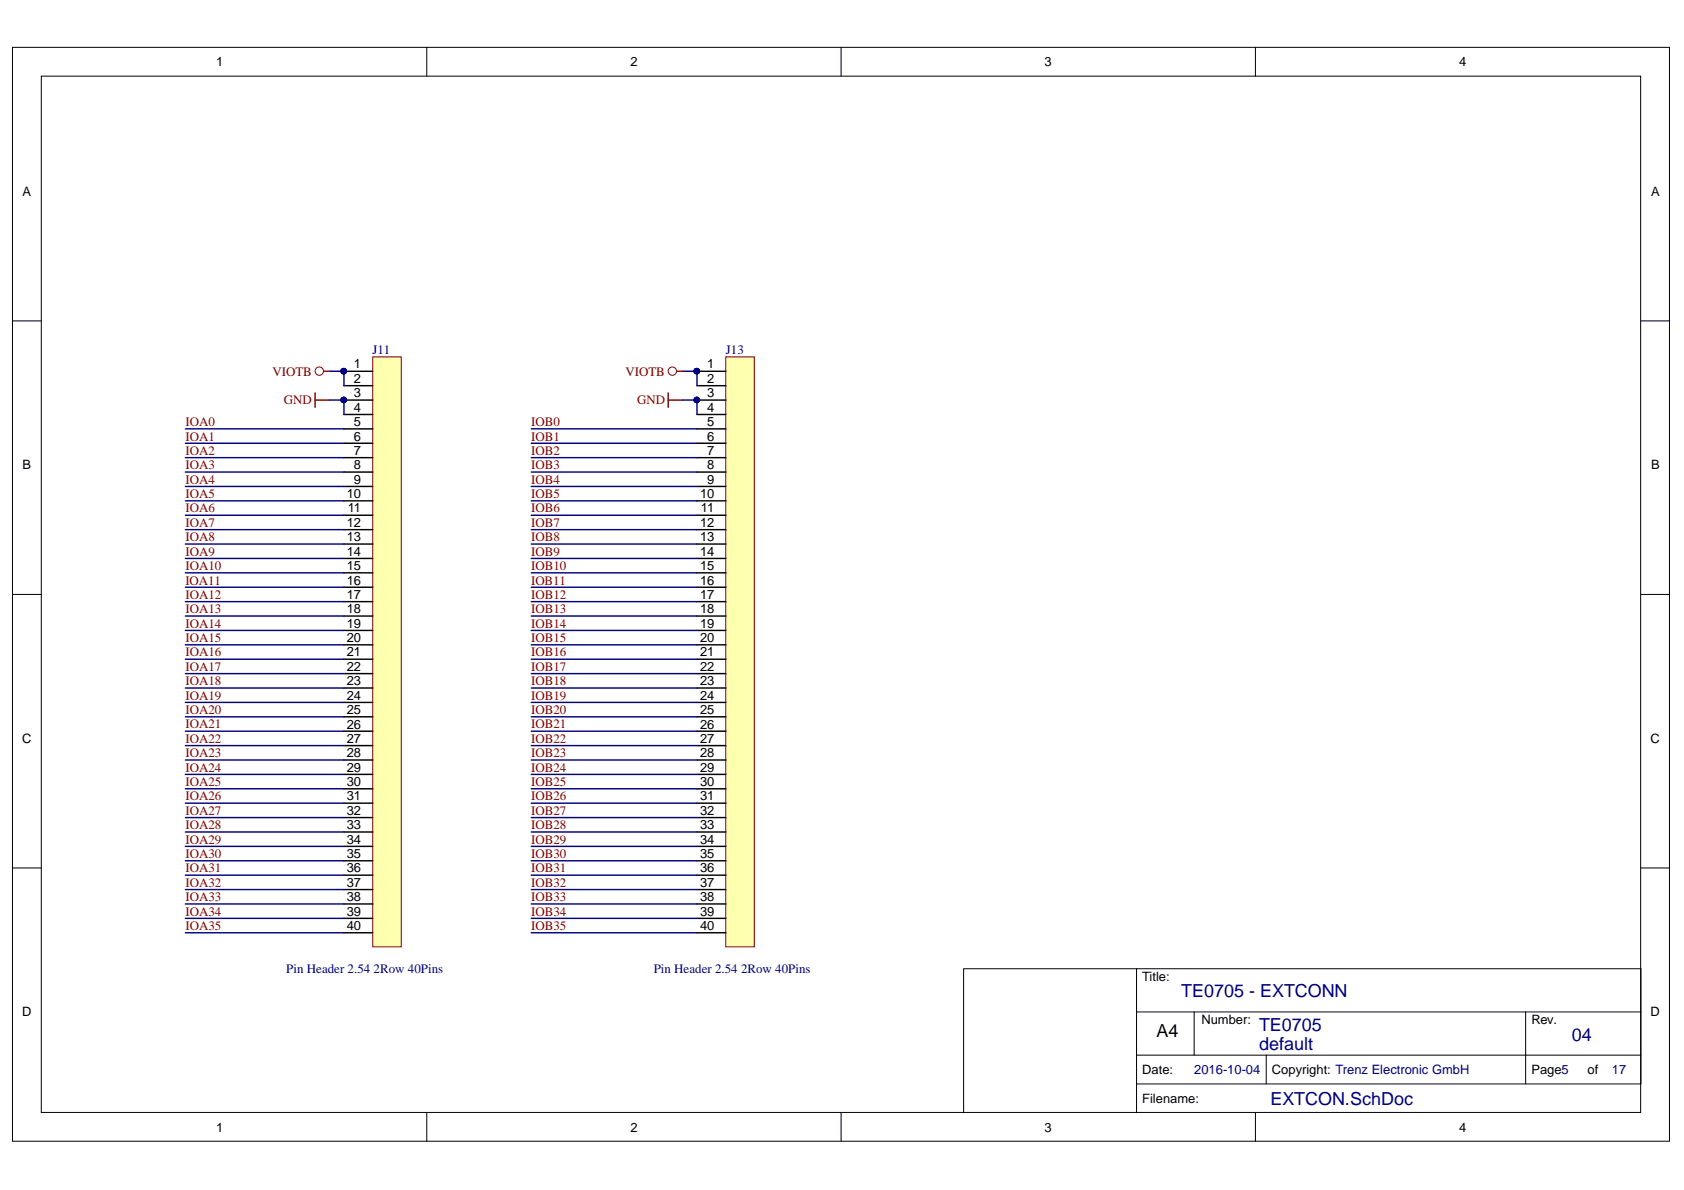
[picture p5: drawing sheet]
<svg xmlns="http://www.w3.org/2000/svg" width="297mm" height="210mm" viewBox="0 0 297 210" stroke-linecap="round" stroke-linejoin="round" font-family="sans-serif">
<defs><g id="words">
<g font-size="3.2" fill="#000080">
<text x="208.4" y="175.8">TE0705 - EXTCONN</text>
<text x="222.1" y="185.2">default</text>
<text x="222.1" y="181.9">TE0705</text>
<text x="277.2" y="183.6">04</text>
<text x="224.1" y="194.8">EXTCON.SchDoc</text>
</g>
<text font-size="3.2" x="204" y="182.9">A4</text>
<g font-size="2.3">
<text x="38.1" y="11.7">1</text>
<text x="111.2" y="11.7">2</text>
<text x="184.3" y="11.7">3</text>
<text x="257.4" y="11.7">4</text>
<text x="4" y="34.5">A</text>
<text x="291.2" y="34.5">A</text>
<text x="62.4" y="65">1</text>
<text x="124.7" y="65">1</text>
<text x="62.4" y="67.6">2</text>
<text x="62.4" y="70.1">3</text>
<text x="124.7" y="67.6">2</text>
<text x="124.7" y="70.1">3</text>
<text x="62.4" y="72.6">4</text>
<text x="62.4" y="75.2">5</text>
<text x="62.4" y="77.7">6</text>
<text x="124.7" y="72.6">4</text>
<text x="124.7" y="75.2">5</text>
<text x="124.7" y="77.7">6</text>
<text x="4" y="82.8">B</text>
<text x="62.4" y="80.2">7</text>
<text x="62.4" y="82.8">8</text>
<text x="124.7" y="80.2">7</text>
<text x="124.7" y="82.8">8</text>
<text x="291.2" y="82.8">B</text>
<text x="61.2" y="87.9">10</text>
<text x="62.4" y="85.3">9</text>
<text x="123.5" y="87.9">10</text>
<text x="124.7" y="85.3">9</text>
<text x="61.2" y="92.9">12</text>
<text x="61.2" y="95.5">13</text>
<text x="61.3" y="90.4">11</text>
<text x="123.5" y="92.9">12</text>
<text x="123.5" y="95.5">13</text>
<text x="123.6" y="90.4">11</text>
<text x="61.2" y="98">14</text>
<text x="61.2" y="100.6">15</text>
<text x="123.5" y="98">14</text>
<text x="123.5" y="100.6">15</text>
<text x="61.2" y="103.1">16</text>
<text x="61.2" y="105.6">17</text>
<text x="123.5" y="103.1">16</text>
<text x="123.5" y="105.6">17</text>
<text x="61.2" y="108.2">18</text>
<text x="61.2" y="110.7">19</text>
<text x="61.2" y="113.2">20</text>
<text x="123.5" y="108.2">18</text>
<text x="123.5" y="110.7">19</text>
<text x="123.5" y="113.2">20</text>
<text x="61.2" y="115.8">21</text>
<text x="61.2" y="118.3">22</text>
<text x="123.5" y="115.8">21</text>
<text x="123.5" y="118.3">22</text>
<text x="61.2" y="120.9">23</text>
<text x="61.2" y="123.4">24</text>
<text x="61.2" y="126">25</text>
<text x="123.5" y="120.9">23</text>
<text x="123.5" y="123.4">24</text>
<text x="123.5" y="126">25</text>
<text x="3.9" y="131">C</text>
<text x="61.2" y="128.5">26</text>
<text x="61.2" y="131">27</text>
<text x="123.5" y="128.5">26</text>
<text x="123.5" y="131">27</text>
<text x="291.1" y="131">C</text>
<text x="61.2" y="133.6">28</text>
<text x="61.2" y="136.1">29</text>
<text x="123.5" y="133.6">28</text>
<text x="123.5" y="136.1">29</text>
<text x="61.2" y="138.6">30</text>
<text x="61.2" y="141.2">31</text>
<text x="61.2" y="143.7">32</text>
<text x="123.5" y="138.6">30</text>
<text x="123.5" y="141.2">31</text>
<text x="123.5" y="143.7">32</text>
<text x="61.2" y="146.3">33</text>
<text x="61.2" y="148.8">34</text>
<text x="123.5" y="146.3">33</text>
<text x="123.5" y="148.8">34</text>
<text x="61.2" y="151.4">35</text>
<text x="61.2" y="153.9">36</text>
<text x="123.5" y="151.4">35</text>
<text x="123.5" y="153.9">36</text>
<text x="61.2" y="156.4">37</text>
<text x="61.2" y="159">38</text>
<text x="61.2" y="161.5">39</text>
<text x="123.5" y="156.4">37</text>
<text x="123.5" y="159">38</text>
<text x="123.5" y="161.5">39</text>
<text x="61.2" y="164">40</text>
<text x="123.5" y="164">40</text>
<text x="201.5" y="173">Title:</text>
<text x="3.9" y="179.3">D</text>
<text x="291.1" y="179.3">D</text>
<text x="211.9" y="180.6">Number:</text>
<text x="270.1" y="180.6">Rev.</text>
<text x="201.5" y="189.4">Date:</text>
<text x="224.4" y="189.4">Copyright: Trenz Electronic GmbH</text>
<text x="270.1" y="189.4">Page5</text>
<text x="280" y="189.4">of</text>
<text x="201.5" y="194.5">Filename:</text>
<text x="38.1" y="199.6">1</text>
<text x="111.2" y="199.6">2</text>
<text x="184.3" y="199.6">3</text>
<text x="257.4" y="199.6">4</text>
</g>
<g font-size="2.3" fill="#000080">
<text x="65.7" y="62.5">J11</text>
<text x="128" y="62.5">J13</text>
<text x="50.5" y="171.6">Pin Header 2.54 2Row 40Pins</text>
<text x="115.3" y="171.6">Pin Header 2.54 2Row 40Pins</text>
<text x="210.7" y="189.4">2016-10-04</text>
<text x="284.3" y="189.4">17</text>
</g>
<g font-size="2.3" fill="#800000">
<text x="48.1" y="66.3">VIOTB</text>
<text x="50.1" y="71.3">GND</text>
<text x="110.3" y="66.3">VIOTB</text>
<text x="112.4" y="71.3">GND</text>
<text x="32.7" y="75.1">IOA0</text>
<text x="32.7" y="77.7">IOA1</text>
<text x="93.7" y="75.1">IOB0</text>
<text x="93.7" y="77.7">IOB1</text>
<text x="32.7" y="82.8">IOA3</text>
<text x="32.7" y="80.2">IOA2</text>
<text x="93.7" y="82.8">IOB3</text>
<text x="93.7" y="80.2">IOB2</text>
<text x="32.7" y="85.3">IOA4</text>
<text x="32.7" y="87.9">IOA5</text>
<text x="93.7" y="85.3">IOB4</text>
<text x="93.7" y="87.9">IOB5</text>
<text x="32.7" y="90.4">IOA6</text>
<text x="32.7" y="92.9">IOA7</text>
<text x="32.7" y="95.5">IOA8</text>
<text x="93.7" y="90.4">IOB6</text>
<text x="93.7" y="92.9">IOB7</text>
<text x="93.7" y="95.5">IOB8</text>
<text x="32.7" y="98">IOA9</text>
<text x="32.7" y="100.5">IOA10</text>
<text x="93.7" y="98">IOB9</text>
<text x="93.7" y="100.5">IOB10</text>
<text x="32.7" y="103.1">IOA11</text>
<text x="32.7" y="105.6">IOA12</text>
<text x="93.7" y="103.1">IOB11</text>
<text x="93.7" y="105.6">IOB12</text>
<text x="32.7" y="108.2">IOA13</text>
<text x="32.7" y="110.7">IOA14</text>
<text x="32.7" y="113.2">IOA15</text>
<text x="93.7" y="108.2">IOB13</text>
<text x="93.7" y="110.7">IOB14</text>
<text x="93.7" y="113.2">IOB15</text>
<text x="32.7" y="115.8">IOA16</text>
<text x="32.7" y="118.3">IOA17</text>
<text x="93.7" y="115.8">IOB16</text>
<text x="93.7" y="118.3">IOB17</text>
<text x="32.7" y="120.9">IOA18</text>
<text x="32.7" y="123.4">IOA19</text>
<text x="32.7" y="125.9">IOA20</text>
<text x="93.7" y="120.9">IOB18</text>
<text x="93.7" y="123.4">IOB19</text>
<text x="93.7" y="125.9">IOB20</text>
<text x="32.7" y="128.5">IOA21</text>
<text x="32.7" y="131">IOA22</text>
<text x="93.7" y="128.5">IOB21</text>
<text x="93.7" y="131">IOB22</text>
<text x="32.7" y="133.6">IOA23</text>
<text x="32.7" y="136.1">IOA24</text>
<text x="93.7" y="133.6">IOB23</text>
<text x="93.7" y="136.1">IOB24</text>
<text x="32.7" y="138.6">IOA25</text>
<text x="32.7" y="141.2">IOA26</text>
<text x="32.7" y="143.7">IOA27</text>
<text x="93.7" y="138.6">IOB25</text>
<text x="93.7" y="141.2">IOB26</text>
<text x="93.7" y="143.7">IOB27</text>
<text x="32.7" y="146.2">IOA28</text>
<text x="32.7" y="148.8">IOA29</text>
<text x="93.7" y="146.2">IOB28</text>
<text x="93.7" y="148.8">IOB29</text>
<text x="32.7" y="151.3">IOA30</text>
<text x="32.7" y="153.9">IOA31</text>
<text x="93.7" y="151.3">IOB30</text>
<text x="93.7" y="153.9">IOB31</text>
<text x="32.7" y="156.4">IOA32</text>
<text x="32.7" y="159">IOA33</text>
<text x="32.7" y="161.5">IOA34</text>
<text x="93.7" y="156.4">IOB32</text>
<text x="93.7" y="159">IOB33</text>
<text x="93.7" y="161.5">IOB34</text>
<text x="32.7" y="164">IOA35</text>
<text x="93.7" y="164">IOB35</text>
</g>
</g></defs>
<g fill="#fff" stroke="#000" stroke-width=".18">
<path d="M2.2 8.4h292.3v192.9h-292.3z"/>
<path d="M7.3 13.4h282.1v182.8h-282.1z"/>
</g>
<g fill="none" stroke="#000" stroke-width=".18">
<path d="M75.3 8.4v5M148.4 8.4v5M221.4 8.4v5M2.2 56.6h5.1M289.4 56.6h5.1M2.2 104.9h5.1M289.4 104.9h5.1M2.2 153.1h5.1M289.4 153.1h5.1M200.5 170.9h88.9v20.3h-88.9zM200.5 170.9h-30.5v25.4M200.5 178.5h88.9"/>
<path d="M210.6 178.5v7.6h-10.1M269.1 178.5v12.7M75.3 196.3v5.1M148.4 196.3v5.1M200.5 191.2v5.1M210.6 186.1h78.8M221.4 196.3v5.1M223.4 186.1v5.1"/>
</g>
<path d="M65.7 63h5.1v104h-5.1z" fill="#ffffb0" stroke="#800000" stroke-width=".18"/>
<g fill="none" stroke="#000" stroke-width=".25">
<path d="M60.7 65.5h5M60.7 68h5M60.7 70.6h5M60.7 73.1h5M60.7 75.6h5M60.7 78.2h5M60.7 80.7h5M60.7 83.3h5M60.7 85.8h5M60.7 88.3h5M60.7 90.9h5M60.7 93.4h5"/>
<path d="M60.7 96h5M60.7 98.5h5M60.7 101h5M60.7 103.6h5M60.7 106.1h5M60.7 108.7h5M60.7 111.2h5M60.7 113.7h5M60.7 116.3h5M60.7 118.8h5M60.7 121.4h5M60.7 123.9h5"/>
<path d="M60.7 126.4h5M60.7 129h5M60.7 131.5h5M60.7 134.1h5M60.7 136.6h5M60.7 139.1h5M60.7 141.7h5M60.7 144.2h5M60.7 146.8h5M60.7 149.3h5M60.7 151.8h5M60.7 154.4h5"/>
<path d="M60.7 156.9h5M60.7 159.4h5M60.7 162h5M60.7 164.5h5"/>
</g>
<g fill="#000080" stroke="#000080" stroke-width=".18">
<circle cx="60.6" cy="65.5" r=".49"/>
<circle cx="60.6" cy="70.5" r=".49"/>
</g>
<path d="M128 63h5.1v104h-5.1z" fill="#ffffb0" stroke="#800000" stroke-width=".18"/>
<g fill="none" stroke="#000" stroke-width=".25">
<path d="M122.9 65.5h5.1M122.9 68h5.1M122.9 70.6h5.1M122.9 73.1h5.1M122.9 75.6h5.1M122.9 78.2h5.1M122.9 80.7h5.1M122.9 83.3h5.1M122.9 85.8h5.1M122.9 88.3h5.1M122.9 90.9h5.1M122.9 93.4h5.1"/>
<path d="M122.9 96h5.1M122.9 98.5h5.1M122.9 101h5.1M122.9 103.6h5.1M122.9 106.1h5.1M122.9 108.7h5.1M122.9 111.2h5.1M122.9 113.7h5.1M122.9 116.3h5.1M122.9 118.8h5.1M122.9 121.4h5.1M122.9 123.9h5.1"/>
<path d="M122.9 126.4h5.1M122.9 129h5.1M122.9 131.5h5.1M122.9 134.1h5.1M122.9 136.6h5.1M122.9 139.1h5.1M122.9 141.7h5.1M122.9 144.2h5.1M122.9 146.8h5.1M122.9 149.3h5.1M122.9 151.8h5.1M122.9 154.4h5.1"/>
<path d="M122.9 156.9h5.1M122.9 159.4h5.1M122.9 162h5.1M122.9 164.5h5.1"/>
</g>
<g fill="#000080" stroke="#000080" stroke-width=".18">
<circle cx="122.9" cy="65.5" r=".49"/>
<circle cx="122.9" cy="70.5" r=".49"/>
<circle cx="60.6" cy="65.5" r=".49"/>
<circle cx="60.6" cy="70.5" r=".49"/>
</g>
<g fill="none" stroke="#000080" stroke-width=".25">
<path d="M32.7 75.6h28M32.7 78.2h28M58.1 70.6h2.6v2.5M58.1 65.5h2.6v2.5M93.7 75.6h29.2M93.7 78.2h29.2M120.4 70.6h2.5v2.5M120.4 65.5h2.5v2.5M32.7 80.7h28M32.7 83.3h28M32.7 90.9h28M32.7 93.4h28"/>
<path d="M32.7 96h28M32.7 98.5h28M32.7 85.8h28M32.7 88.3h28M93.7 80.7h29.2M93.7 83.3h29.2M93.7 90.9h29.2M93.7 93.4h29.2M93.7 96h29.2M93.7 98.5h29.2M93.7 85.8h29.2M93.7 88.3h29.2"/>
<path d="M32.7 106.1h28M32.7 108.7h28M32.7 111.2h28M32.7 113.7h28M32.7 101h28M32.7 103.6h28M32.7 116.3h28M32.7 118.8h28M93.7 106.1h29.2M93.7 108.7h29.2M93.7 111.2h29.2M93.7 113.7h29.2"/>
<path d="M93.7 101h29.2M93.7 103.6h29.2M93.7 116.3h29.2M93.7 118.8h29.2M32.7 121.4h28M32.7 123.9h28M32.7 126.4h28M32.7 129h28M32.7 136.6h28M32.7 139.1h28M32.7 131.5h28M32.7 134.1h28"/>
<path d="M93.7 121.4h29.2M93.7 123.9h29.2M93.7 126.4h29.2M93.7 129h29.2M93.7 136.6h29.2M93.7 139.1h29.2M93.7 131.5h29.2M93.7 134.1h29.2M32.7 141.7h28M32.7 144.2h28M32.7 151.8h28M32.7 154.4h28"/>
<path d="M32.7 156.9h28M32.7 159.4h28M32.7 146.8h28M32.7 149.3h28M93.7 141.7h29.2M93.7 144.2h29.2M93.7 151.8h29.2M93.7 154.4h29.2M93.7 156.9h29.2M93.7 159.4h29.2M93.7 146.8h29.2M93.7 149.3h29.2"/>
<path d="M32.7 162h28M32.7 164.5h28M93.7 162h29.2M93.7 164.5h29.2"/>
</g>
<path d="M55.6 69.3v2.5M55.6 70.6h2.5M57.1 65.5h1M117.9 70.6h2.5M117.9 69.3v2.5M119.4 65.5h1" fill="none" stroke="#800000" stroke-width=".25"/>
<g fill="none" stroke="#800000" stroke-width=".18">
<circle cx="56.3" cy="65.5" r=".74"/>
<circle cx="118.6" cy="65.5" r=".74"/>
</g>
<use href="#words"/>
</svg>
